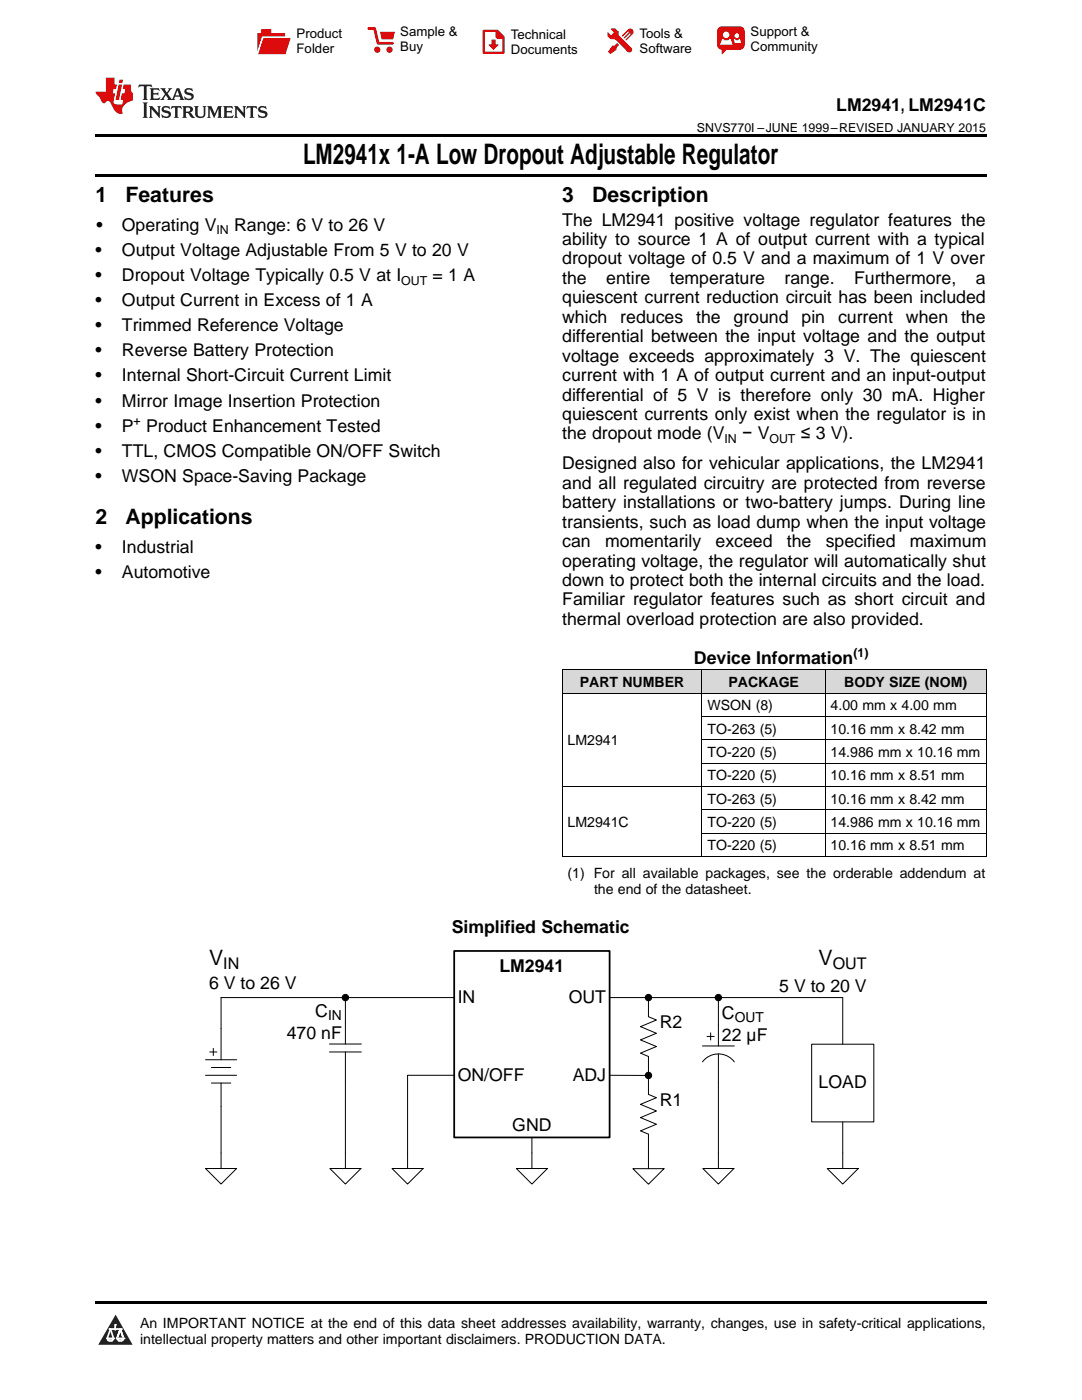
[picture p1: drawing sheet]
<svg xmlns="http://www.w3.org/2000/svg" width="216mm" height="279mm" viewBox="0 0 216 279" stroke-linecap="round" stroke-linejoin="round" font-family="sans-serif">
<defs><g id="words">
<text font-size="5.6" x="60.5" y="32.8">LM2941x 1-A Low Dropout Adjustable Regulator</text>
<g font-size="4.2">
<text x="19" y="40.4">1</text>
<text x="25" y="40.4">Features</text>
<text x="112.2" y="40.4">3</text>
<text x="118.2" y="40.4">Description</text>
<text x="19" y="104.6">2</text>
<text x="25" y="104.6">Applications</text>
<text x="41.7" y="192.6">V</text>
<text x="163.4" y="192.6">V</text>
</g>
<g font-size="3.5">
<text x="166.9" y="22.2">LM2941, LM2941C</text>
<text x="19.2" y="46.1">•</text>
<text x="24.3" y="46.1">Operating V</text>
<text x="46.7" y="46.1">Range: 6 V to 26 V</text>
<text x="112.2" y="45">The LM2941 positive voltage regulator features the</text>
<text x="19" y="51.1">•</text>
<text x="24.3" y="51.1">Output Voltage Adjustable From 5 V to 20 V</text>
<text x="112.2" y="48.9">ability to source 1 A of output current with a typical</text>
<text x="112.2" y="52.8">dropout voltage of 0.5 V and a maximum of 1 V over</text>
<text x="19" y="56.1">•</text>
<text x="24.3" y="56.1">Dropout Voltage Typically 0.5 V at I</text>
<text x="86.3" y="56.1">= 1 A</text>
<text x="112.2" y="56.7">the</text>
<text x="121" y="56.7">entire</text>
<text x="133.7" y="56.7">temperature</text>
<text x="156.6" y="56.7">range.</text>
<text x="170.4" y="56.7">Furthermore,</text>
<text x="194.7" y="56.7">a</text>
<text x="19" y="61.1">•</text>
<text x="24.3" y="61.1">Output Current in Excess of 1 A</text>
<text x="112.2" y="60.5">quiescent current reduction circuit has been included</text>
<text x="112.2" y="64.4">which</text>
<text x="123.8" y="64.4">reduces</text>
<text x="138.9" y="64.4">the</text>
<text x="146.4" y="64.4">ground</text>
<text x="159.9" y="64.4">pin</text>
<text x="167.2" y="64.4">current</text>
<text x="180.8" y="64.4">when</text>
<text x="191.8" y="64.4">the</text>
<text x="19" y="66.1">•</text>
<text x="19" y="71.1">•</text>
<text x="24.3" y="66.1">Trimmed Reference Voltage</text>
<text x="24.3" y="71.1">Reverse Battery Protection</text>
<text x="112.2" y="68.3">differential between the input voltage and the output</text>
<text x="19" y="76.1">•</text>
<text x="24.3" y="76.1">Internal Short-Circuit Current Limit</text>
<text x="112.2" y="72.2">voltage exceeds approximately 3 V. The quiescent</text>
<text x="112.2" y="76.1">current with 1 A of output current and an input-output</text>
<text x="19" y="81.1">•</text>
<text x="24.3" y="81.1">Mirror Image Insertion Protection</text>
<text x="112.2" y="79.9">differential of 5 V is therefore only 30 mA. Higher</text>
<text x="112.2" y="83.8">quiescent currents only exist when the regulator is in</text>
<text x="19" y="86.1">•</text>
<text x="24.3" y="86.1">P Product Enhancement Tested</text>
<text x="112.2" y="87.7">the dropout mode (V</text>
<text x="148.1" y="87.7">− V</text>
<text x="159.8" y="87.7">≤ 3 V).</text>
<text x="19" y="91.2">•</text>
<text x="24.3" y="91.2">TTL, CMOS Compatible ON/OFF Switch</text>
<text x="112.2" y="93.7">Designed also for vehicular applications, the LM2941</text>
<text x="19" y="96.2">•</text>
<text x="24.3" y="96.2">WSON Space-Saving Package</text>
<text x="112.2" y="97.5">and all regulated circuitry are protected from reverse</text>
<text x="112.2" y="101.4">battery installations or two-battery jumps. During line</text>
<text x="112.2" y="105.3">transients, such as load dump when the input voltage</text>
<text x="19" y="110.3">•</text>
<text x="24.3" y="110.3">Industrial</text>
<text x="112.2" y="109.2">can</text>
<text x="112.2" y="113.1">operating voltage, the regulator will automatically shut</text>
<text x="120.7" y="109.2">momentarily</text>
<text x="142.8" y="109.2">exceed</text>
<text x="157" y="109.2">the</text>
<text x="164.8" y="109.2">specified</text>
<text x="181.6" y="109.2">maximum</text>
<text x="19" y="115.3">•</text>
<text x="24.3" y="115.3">Automotive</text>
<text x="112.2" y="116.9">down to protect both the internal circuits and the load.</text>
<text x="112.2" y="120.8">Familiar regulator features such as short circuit and</text>
<text x="112.2" y="124.7">thermal overload protection are also provided.</text>
<text x="138.5" y="132.4">Device Information</text>
<text x="90.1" y="186.1">Simplified Schematic</text>
<text x="41.7" y="197.3">6 V to 26 V</text>
<text x="99.7" y="193.9">LM2941</text>
<text x="155.5" y="197.9">5 V to 20 V</text>
<text x="62.9" y="202.9">C</text>
<text x="91.3" y="200.2">IN</text>
<text x="113.5" y="200.2">OUT</text>
<text x="144.1" y="203.3">C</text>
<text x="57.2" y="207.3">470 nF</text>
<text x="131.6" y="205.2">R2</text>
<text x="144.1" y="207.7">22 µF</text>
<text x="91.3" y="215.7">ON/OFF</text>
<text x="114.3" y="215.7">ADJ</text>
<text x="131.6" y="220.7">R1</text>
<text x="163.4" y="217.2">LOAD</text>
<text x="102.2" y="225.7">GND</text>
</g>
<g font-size="3.2">
<text x="44.5" y="193.3">IN</text>
<text x="166.2" y="193.3">OUT</text>
</g>
<g font-size="2.8">
<text x="115.7" y="137.1">PART NUMBER</text>
<text x="145.3" y="137.1">PACKAGE</text>
<text x="168.5" y="137.1">BODY SIZE (NOM)</text>
<text x="141.2" y="141.7">WSON (8)</text>
<text x="165.7" y="141.7">4.00 mm x 4.00 mm</text>
<text x="113.2" y="148.7">LM2941</text>
<text x="141.2" y="146.4">TO-263 (5)</text>
<text x="165.7" y="146.4">10.16 mm x 8.42 mm</text>
<text x="141.2" y="151.1">TO-220 (5)</text>
<text x="141.2" y="155.7">TO-220 (5)</text>
<text x="165.7" y="151.1">14.986 mm x 10.16 mm</text>
<text x="165.7" y="155.7">10.16 mm x 8.51 mm</text>
<text x="141.2" y="160.4">TO-263 (5)</text>
<text x="165.7" y="160.4">10.16 mm x 8.42 mm</text>
<text x="113.2" y="165">LM2941C</text>
<text x="141.2" y="165">TO-220 (5)</text>
<text x="165.7" y="165">14.986 mm x 10.16 mm</text>
<text x="141.2" y="169.7">TO-220 (5)</text>
<text x="165.7" y="169.7">10.16 mm x 8.51 mm</text>
<text x="113.2" y="175.2">(1) For all available packages, see the orderable addendum at</text>
<text x="118.5" y="178.4">the end of the datasheet.</text>
<text x="65.5" y="203.5">IN</text>
<text x="146.6" y="203.9">OUT</text>
<text x="27.9" y="265">An IMPORTANT NOTICE at the end of this data sheet addresses availability, warranty, changes, use in safety-critical applications,</text>
<text x="27.9" y="268.2">intellectual property matters and other important disclaimers. PRODUCTION DATA.</text>
</g>
<g font-size="2.6">
<text x="59.2" y="7.6">Product</text>
<text x="59.2" y="10.6">Folder</text>
<text x="79.9" y="7.3">Sample &amp;</text>
<text x="79.9" y="10.2">Buy</text>
<text x="101.9" y="7.8">Technical</text>
<text x="101.9" y="10.8">Documents</text>
<text x="127.6" y="7.6">Tools &amp;</text>
<text x="127.6" y="10.6">Software</text>
<text x="149.8" y="7.2">Support &amp;</text>
<text x="149.8" y="10.2">Community</text>
</g>
<g font-size="2.5">
<text x="139.1" y="26.3">SNVS770I –JUNE 1999–REVISED JANUARY 2015</text>
<text x="43.2" y="46.8">IN</text>
<text x="80.1" y="56.8">OUT</text>
<text x="26.7" y="84.7">+</text>
<text x="144.6" y="88.4">IN</text>
<text x="153.5" y="88.4">OUT</text>
<text x="170.3" y="131">(1)</text>
</g>
</g></defs>
<g fill="#d8d8d8">
<path d="M112.2 133.7h27.9v4.7h-27.9z"/>
<path d="M140.1 133.7h24.6v4.7h-24.6z"/>
<path d="M164.7 133.7h32.1v4.7h-32.1z"/>
</g>
<path d="M23.1 262.4l3.4 6h-6.9z" fill="#231f20"/>
<path d="M21.4 267.1h1.2l-.3 .5h-.3a.55 .55 0 0 1-.6-.5z" fill-rule="evenodd" fill="#fff"/>
<path d="M21.4 267.1h1.2l-.3 .5h-.3a.55 .55 0 0 1-.6-.5z" fill="none" stroke="#231f20" stroke-width=".34"/>
<path d="M21.4 267.1l1.2 .1-.3 .4h-.5z" fill="none" stroke="#fff" stroke-width=".34"/>
<path d="M23 265.3h.1" fill="none" stroke="#fff" stroke-width=".34"/>
<path d="M23 264.4v.9z" fill="#fff"/>
<path d="M23 264.4v.9z" fill="none" stroke="#fff" stroke-width=".34"/>
<circle cx="23" cy="264.4" r=".17" fill="#fff"/>
<path d="M21.9 265.2h.1" fill="none" stroke="#fff" stroke-width=".34"/>
<path d="M21.9 265.2h2.3z" fill="#fff"/>
<path d="M21.9 265.2h2.3z" fill="none" stroke="#fff" stroke-width=".34"/>
<circle cx="24.2" cy="265.2" r=".17" fill="#fff"/>
<path d="M23.3 267.1h.1" fill="none" stroke="#fff" stroke-width=".34"/>
<path d="M24 265.2l-.7 1.9z" fill="#fff"/>
<path d="M24 265.2l-.7 1.9z" fill="none" stroke="#fff" stroke-width=".34"/>
<path d="M24 265.2l.7 1.9z" fill="#fff"/>
<path d="M24 265.2l.7 1.9z" fill="none" stroke="#fff" stroke-width=".34"/>
<path d="M24.6 267.1h.1" fill="none" stroke="#fff" stroke-width=".34"/>
<circle cx="21.4" cy="267.1" r=".17" fill="#fff"/>
<path d="M22.1 265.2l-.7 1.9z" fill="#fff"/>
<path d="M22.1 265.2l-.7 1.9z" fill="none" stroke="#fff" stroke-width=".34"/>
<path d="M22.1 265.2l.5 1.9z" fill="#fff"/>
<path d="M22.1 265.2l.5 1.9z" fill="none" stroke="#fff" stroke-width=".34"/>
<circle cx="22.6" cy="267.1" r=".17" fill="#fff"/>
<path d="M23.4 267.1h1.3a.65 .65 0 0 1-.7 .5 .65 .65 0 0 1-.6-.5z" fill-rule="evenodd" fill="#fff"/>
<path d="M23.4 267.1h1.3a.65 .65 0 0 1-.7 .5 .65 .65 0 0 1-.6-.5z" fill="none" stroke="#231f20" stroke-width=".34"/>
<path d="M23.4 267.1h1.3l-.4 .5h-.6z" fill="none" stroke="#fff" stroke-width=".34"/>
<path d="M23.3 267.1h.1" fill="none" stroke="#fff" stroke-width=".34"/>
<circle cx="24.7" cy="267.1" r=".17" fill="#fff"/>
<path d="M19 259.7h177.8v.5h-177.8z" fill="#000"/>
<g fill="none" stroke="#000" stroke-width=".2">
<path d="M65.7 209.9h6.4M65.7 208.4h6.4M68.9 204.1v4.3M68.9 209.9v5.9M140.2 211.9a4 4 0 0 1 6.3 0M140.2 208.7h6.3M143.3 204.5v4.2M143.3 210.3v5.8M65.8 233.2h6.2l-3.1 3.1zM68.9 230.1v3.1M103 233.2h6.2l-3.1 3.1zM106.1 230.1v3.1"/>
<path d="M140.2 233.2h6.2l-3.1 3.1zM143.3 230.1v3.1"/>
</g>
<path d="M90.6 189.8h31v37.2h-31z" fill-rule="evenodd" fill="#fff"/>
<path d="M90.6 189.8h31v37.2h-31z" fill="none" stroke="#000" stroke-width=".35"/>
<g fill="none" stroke="#000" stroke-width=".2">
<path d="M68.9 199.1v5M90.6 199.1h-46.5v12.4M121.6 199.1h46.6M129.4 199.1v3.8l1.6 .7-3.2 1.3 3.2 1.3-3.2 1.3 3.2 1.4-3.2 1.3 1.6 .6v7.6l1.6 .7-3.2 1.3 3.2 1.3-3.2 1.3 3.2 1.4-3.2 1.3 1.6 .6v6.9M143.3 199.1v5.4M41 211.5h6.2M41 214.6h6.2M41.8 209.9h1.5M42.2 213h3.8M42.2 216.1h3.8M42.6 209.2v1.5M44.1 216.1v17.1"/>
<path d="M68.9 215.8v14.3M90.6 214.6h-9.3v18.6M121.6 214.6h7.8M141 206.8h1.6M141.8 206.1v1.5M143.3 216.1v14M41 233.2h6.2l-3.1 3.1zM78.2 233.2h6.2l-3.1 3.1zM106.1 227v3.1M126.3 233.2h6.2l-3.1 3.1z"/>
<circle cx="68.9" cy="199.1" r=".64"/>
<circle cx="129.4" cy="199.1" r=".64"/>
<circle cx="143.3" cy="199.1" r=".64"/>
<circle cx="129.4" cy="214.6" r=".64"/>
</g>
<g fill="#000">
<circle cx="68.9" cy="199.1" r=".64"/>
<circle cx="129.4" cy="199.1" r=".64"/>
<circle cx="143.3" cy="199.1" r=".64"/>
<circle cx="129.4" cy="214.6" r=".64"/>
</g>
<path d="M162 208.4h12.4v15.5h-12.4z" fill-rule="evenodd" fill="#fff"/>
<g fill="none" stroke="#000" stroke-width=".2">
<path d="M112.2 138.3h84.6M112.2 133.6h84.6M112.2 133.7v37.3M140.1 133.7v37.3M164.6 133.7v37.3M196.8 133.7v37.3M112.2 156.9h84.6M140.1 152.3h56.7M140.1 147.6h56.7M140.1 143h56.7M112.2 170.9h84.6M140.1 166.2h56.7"/>
<path d="M140.1 161.6h56.7M168.2 199.1v9.3M162 208.4h12.4v15.5h-12.4zM165.1 233.2h6.2l-3.1 3.1zM168.2 223.9v9.3"/>
</g>
<path d="M19 34.8h177.8v.5h-177.8zM19 26.8h177.8v.6h-177.8zM112.2 170.9l.1 .1zM164.6 170.9l.1 .1zM196.7 170.9l.1 .1z" fill="#000"/>
<path d="M27.7 16.9l-.1 .6 .6-.3h.5v.2v2.2l-.2 .4h1l-.2-.4v-2.2v-.2h.5l.6 .3-.2-.6zM29.9 17.6l.2 .4v1.6l-.2 .4h1.9l.1-.6a1.09 1.09 0 0 1-1.3 .1v-.6h.6l.4 .2v-.7l-.2 .2h-.8v-.6l.2-.1a1.01 1.01 0 0 1 1 .3l-.1-.6zM32 17.6l.9 1.2-1 1.2h.9l-.2-.3 .5-.7 .5 .7-.3 .3h1.7l-.2-.3 .1-.4h1l.1 .4-.2 .3h1l-.3-.4-.7-2h-.5l-1 2.2-.8-1.1 .9-1.1h-.9l.2 .2-.4 .7-.4-.7 .2-.2zM35.4 18l.4 1h-.8zM37 17.7a.66 .66 0 0 0-.2 .8 .66 .66 0 0 0 .6 .4l.7 .2 .1 .2a.8 .8 0 0 1-.7 .4 .8 .8 0 0 1-.7-.5l.1 .8 .2-.2a.94 .94 0 0 0 1.1 .1 .94 .94 0 0 0 .4-.9 1.48 1.48 0 0 0-1.3-.6v-.4a1.1 1.1 0 0 1 1.2 .2l-.2-.6-.2 .1-.5-.1zM28.5 20.4l.2 .4v2.3l-.2 .4h1l-.2-.4v-2.3l.2-.4zM29.7 21.2l.2 .4v1.5l-.2 .4h.8l-.3-.4 .1-1.3 1.6 1.8v-2l.2-.4h-.7l.2 .2v1.1l-1.2-1.3zM32.5 21.3a.66 .66 0 0 0-.2 .8 .66 .66 0 0 0 .6 .4l.6 .2 .2 .2a.8 .8 0 0 1-.8 .4 .8 .8 0 0 1-.7-.5l.2 .7 .2-.1a.94 .94 0 0 0 1 .1 .94 .94 0 0 0 .5-1 1.47 1.47 0 0 0-1.3-.6l-.1-.3a1.1 1.1 0 0 1 1.3 .2l-.2-.6-.2 .1-.5-.2zM34.3 21.2l-.2 .6a.64 .64 0 0 1 .8-.3v1.6l-.2 .4h1l-.3-.4 .1-1.6a.66 .66 0 0 1 .8 .3l-.2-.6zM36.3 21.2l.3 .4v1.5l-.3 .4h1l-.2-.2v-.7h.5l.1 .1a.8 .8 0 0 0 1.2 .7l-1-1a.62 .62 0 0 0 .6-.5 .62 .62 0 0 0-.6-.7zM37.1 21.5h.1a.48 .48 0 0 1 .6 0 .48 .48 0 0 1 .1 .6l-.2 .1-.6 .1zM38.7 21.2l.2 .2a2.29 2.29 0 0 0 .4 2 1.05 1.05 0 0 0 1.7-.7v-1.3l.2-.2h-.8l.2 .4v1.1a.61 .61 0 0 1-.6 .6 .61 .61 0 0 1-.6-.6v-1.1l.3-.4zM41.3 21.2l.3 .4v1.5l-.3 .4h.8l-.2-.4v-1.4l.8 1.9 .9-1.9v1.4l-.2 .4h.9l-.2-.4v-1.5l.2-.4h-.8l-.7 1.5-.6-1.5zM44.5 21.2l.2 .4v1.5l-.2 .4h1.9l.2-.6a1.1 1.1 0 0 1-1.4 .2v-.7h.6l.4 .2v-.6l-.2 .1-.8 .1v-.6l.2-.1a1.02 1.02 0 0 1 1.1 .2l-.2-.5zM46.7 21.2l.2 .4v1.5l-.2 .4h.8l-.3-.4 .1-1.3 1.6 1.8v-2l.2-.4h-.7l.2 .2v1.1l-1.2-1.3zM49.3 21.2l-.1 .6a.64 .64 0 0 1 .8-.3v1.6l-.3 .4h1l-.2-.4v-1.6a.66 .66 0 0 1 .8 .3l-.1-.6zM51.7 21.3a.66 .66 0 0 0-.2 .7 .66 .66 0 0 0 .7 .5l.6 .2 .1 .2a.8 .8 0 0 1-.7 .4 .8 .8 0 0 1-.7-.5l.1 .7 .2-.1a.94 .94 0 0 0 1.1 .1 .94 .94 0 0 0 .4-1 1.48 1.48 0 0 0-1.2-.6l-.1-.3a1.1 1.1 0 0 1 1.2 .2l-.2-.6-.1 .1-.6-.2z" fill="#231f20"/>
<path d="M21.1 15.5v2.8h-2v.4l.9 .9a.96 .96 0 0 0 1 1 .59 .59 0 0 1 .5-.4 .59 .59 0 0 1 .5 .3l.4 .8a1.61 1.61 0 0 0 2.1 1.3 1.63 1.63 0 0 1 1.1-2.2l.9-.3v-1.5a1.6 1.6 0 0 1-.4-1.7h-1.4l-.2 .9h.5l-.2 .8h-.5l-.2 1v.3h.5l-.2 .9h-.7a.74 .74 0 0 1-1-.6l.3-1.6h-.5l.2-.8h.5l.1-.9h-.4v-1.4zM23.7 16.9l-.7 3h.8l.6-3zM23.8 15.9l-.1 .7h.7l.2-.7z" fill="#ee1d23"/>
<g fill="#d60000">
<path d="M52.1 5.8h2v.8h2.8v4.2h-5.5v-4.2h.7z" fill-rule="evenodd"/>
<path d="M52.4 7.5h5.6l-1 3.3h-5.6z" fill-rule="evenodd"/>
</g>
<path d="M52.4 7.4h5.7l-.1 .1h-5.5l-1.1 3.3z" fill-rule="evenodd" fill="#fff"/>
<path d="M52.4 7.4h5.7l-.1 .1h-5.5l-1.1 3.3z" fill="none" stroke="#fff" stroke-width=".2"/>
<path d="M73.6 5.7h1.1l.7 2.9h2.9" fill="none" stroke="#d60000" stroke-width=".55"/>
<g fill="#d60000">
<path d="M75.8 6.3h3l-.4 1.6h-2.2z" fill-rule="evenodd"/>
<circle cx="75.3" cy="9.9" r=".62"/>
<circle cx="77.7" cy="9.9" r=".62"/>
</g>
<path d="M96.5 6.2h2.7l1.3 1.2v3.1h-4z" fill="none" stroke="#d60000" stroke-width=".44"/>
<g fill="#d60000">
<path d="M98.1 7.9h.8v1h.5l-.9 1.1-1-1v-.1h.6z" fill-rule="evenodd"/>
<path d="M98.9 6.2h.3l1.3 1.2v.4h-1.3l-.3-.4z" fill-rule="evenodd"/>
<path d="M121.9 5.7h.8l.7 .6 .1 .7 2.5 2.5-.8 .8-2.3-2.3-1.1-.2-.6-.6v-.8l.7 .6 .5-.4v-.2l-.5-.5z" fill-rule="evenodd"/>
<path d="M122.2 9.1h.4l.5-.5 .4 .4-.5 .5v.4l-1.2 .9-.5-.5z" fill-rule="evenodd"/>
<path d="M125.3 5.9a.67 .67 0 0 1 .9 0 .67 .67 0 0 1 0 .9z" fill-rule="evenodd"/>
<path d="M125.3 5.9l.9 .9-1.2 1.2h-.2v-.2l1-.9v-.2h-.2l-.9 1h-.2v-.2l.9-1 .1-.2h-.3l-.9 1h-.2v-.2z" fill-rule="evenodd"/>
<circle cx="125.6" cy="9.9" r=".54"/>
</g>
<path d="M123.3 6.3v.7" fill="none" stroke="#d60000" stroke-width=".2"/>
<g fill="#d60000">
<path d="M143.4 5.5l.6-.2h3.6a.95 .95 0 0 1 1 .9v2.8a.95 .95 0 0 1-1 .9h-3.6a.95 .95 0 0 1-.9-.9v-2.8z" fill-rule="evenodd"/>
<path d="M144 9.9h.9l-.7 .9h-.2z" fill-rule="evenodd"/>
</g>
<g fill="#fff">
<path d="M146.6 8.6h1.3z"/>
<path d="M144.1 7.8h.3l.1 .2h.8l.2-.2h.3l.4 1.1h-2.5z" fill-rule="evenodd"/>
<path d="M146.4 7.8h.3l.1 .2h.5l.2-.2h.2l.2 .8h-1.3z" fill-rule="evenodd"/>
<circle cx="144.9" cy="6.9" r=".65"/>
<circle cx="147" cy="7.1" r=".48"/>
</g>
<use href="#words"/>
</svg>
